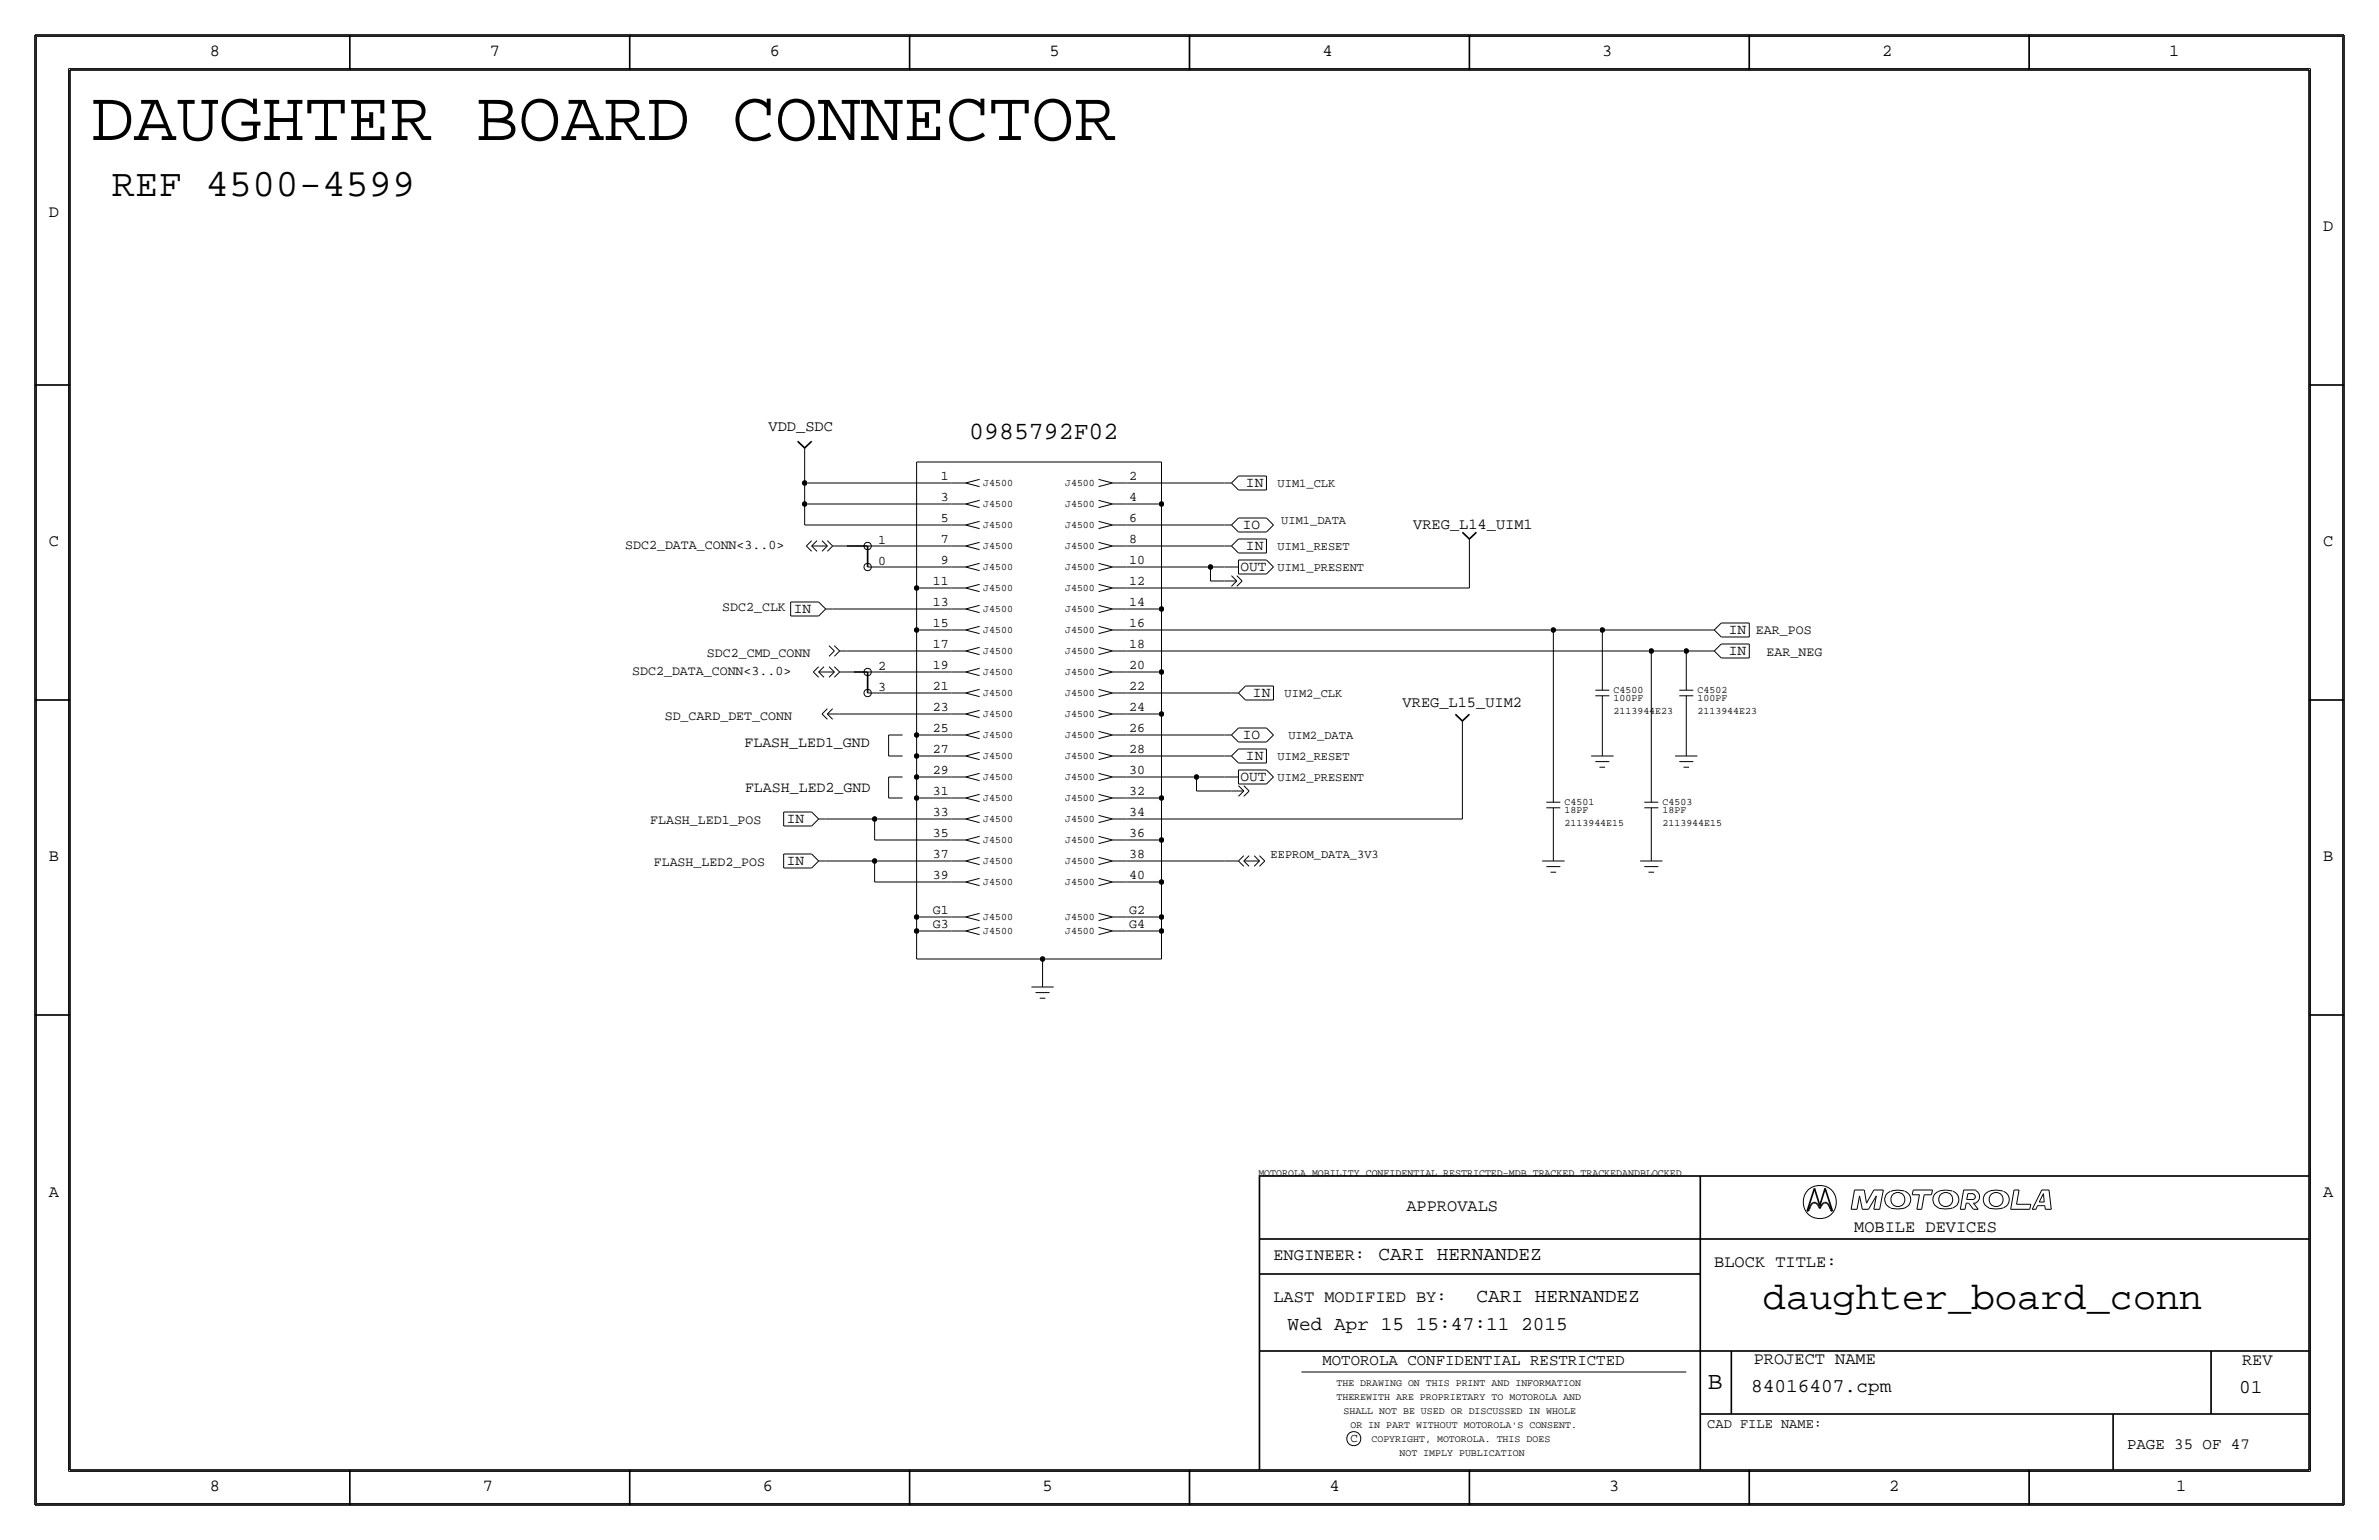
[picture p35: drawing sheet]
<svg xmlns="http://www.w3.org/2000/svg" width="432mm" height="279mm" viewBox="0 0 432 279" stroke-linecap="round" stroke-linejoin="round" font-family="sans-serif">
<defs><g id="words">
<text font-size="12.9" x="16.5" y="25.4">DAUGHTER BOARD CONNECTOR</text>
<text font-size="7.1" x="20.3" y="35.6">REF 4500-4599</text>
<text font-size="7" x="320" y="237.5">daughter_board_conn</text>
<g font-size="4.5">
<text x="175.9" y="79.6">0985792F02</text>
<text x="310" y="252.1">B</text>
</g>
<g font-size="3.5">
<text x="250.2" y="228.6">CARI HERNANDEZ</text>
<text x="268" y="236.2">CARI HERNANDEZ</text>
<text x="233.7" y="241.3">Wed Apr 15 15:47:11 2015</text>
<text x="317.9" y="252.6">84016407.cpm</text>
<text x="406.4" y="252.7">01</text>
</g>
<g font-size="3.1">
<text x="38.1" y="10.2">8</text>
<text x="88.9" y="10.2">7</text>
<text x="139.7" y="10.2">6</text>
<text x="190.5" y="10.2">5</text>
<text x="240" y="10.2">4</text>
<text x="290.8" y="10.2">3</text>
<text x="341.6" y="10.2">2</text>
<text x="393.7" y="10.2">1</text>
<text x="8.9" y="39.4">D</text>
<text x="421.6" y="41.9">D</text>
<text x="8.9" y="99.1">C</text>
<text x="421.6" y="99.1">C</text>
<text x="8.9" y="156.2">B</text>
<text x="421.6" y="156.2">B</text>
<text x="8.9" y="217.2">A</text>
<text x="255.3" y="219.7">APPROVALS</text>
<text x="421.6" y="217.2">A</text>
<text x="336.5" y="223.5">MOBILE DEVICES</text>
<text x="231.1" y="228.6">ENGINEER:</text>
<text x="311.2" y="229.9">BLOCK TITLE:</text>
<text x="231.1" y="236.2">LAST MODIFIED BY:</text>
<text x="318.3" y="247.5">PROJECT NAME</text>
<text x="407" y="247.6">REV</text>
<text x="38.1" y="270.5">8</text>
<text x="87.6" y="270.5">7</text>
<text x="138.4" y="270.5">6</text>
<text x="189.2" y="270.5">5</text>
<text x="241.3" y="270.5">4</text>
<text x="292.1" y="270.5">3</text>
<text x="342.9" y="270.5">2</text>
<text x="395" y="270.5">1</text>
</g>
<g font-size="2.9">
<text x="240" y="247.6">MOTOROLA CONFIDENTIAL RESTRICTED</text>
<text x="386.1" y="262.9">PAGE 35 OF 47</text>
</g>
<g font-size="2.8">
<text x="139.5" y="78.2">VDD_SDC</text>
<text x="256.5" y="95.9">VREG_L14_UIM1</text>
<text x="254.6" y="128.3">VREG_L15_UIM2</text>
</g>
<g font-size="2.7">
<text x="135.1" y="135.5">FLASH_LED1_GND</text>
<text x="135.2" y="143.8">FLASH_LED2_GND</text>
</g>
<g font-size="2.6">
<text x="226.2" y="88.3">IN</text>
<text x="225.6" y="96">IO</text>
<text x="226.2" y="99.8">IN</text>
<text x="225.1" y="103.7">OUT</text>
<text x="144.1" y="111.2">IN</text>
<text x="313.8" y="115">IN</text>
<text x="313.8" y="118.8">IN</text>
<text x="227.4" y="126.4">IN</text>
<text x="225.6" y="134.1">IO</text>
<text x="226.2" y="137.9">IN</text>
<text x="225.1" y="141.8">OUT</text>
<text x="142.8" y="149.3">IN</text>
<text x="142.8" y="156.9">IN</text>
</g>
<text font-size="2.5" x="309.9" y="259.1">CAD FILE NAME:</text>
<g font-size="2.4">
<text x="170.8" y="87.1">1</text>
<text x="205" y="87.1">2</text>
<text x="170.8" y="94.7">5</text>
<text x="170.8" y="90.9">3</text>
<text x="205" y="94.7">6</text>
<text x="205" y="90.9">4</text>
<text x="113.5" y="99.7">SDC2_DATA_CONN&lt;3..0&gt;</text>
<text x="159.4" y="98.7">1</text>
<text x="170.8" y="98.6">7</text>
<text x="205" y="98.6">8</text>
<text x="159.4" y="102.5">0</text>
<text x="169.3" y="106.2">11</text>
<text x="170.8" y="102.4">9</text>
<text x="205" y="106.2">12</text>
<text x="205" y="102.4">10</text>
<text x="131.1" y="110.8">SDC2_CLK</text>
<text x="169.3" y="113.8">15</text>
<text x="169.3" y="110">13</text>
<text x="205" y="113.8">16</text>
<text x="205" y="110">14</text>
<text x="128.3" y="119.1">SDC2_CMD_CONN</text>
<text x="169.3" y="117.6">17</text>
<text x="205" y="117.6">18</text>
<text x="318.7" y="115">EAR_POS</text>
<text x="320.7" y="119.1">EAR_NEG</text>
<text x="114.8" y="122.5">SDC2_DATA_CONN&lt;3..0&gt;</text>
<text x="159.4" y="121.5">2</text>
<text x="159.4" y="125.3">3</text>
<text x="169.3" y="125.2">21</text>
<text x="169.3" y="121.4">19</text>
<text x="205" y="125.2">22</text>
<text x="205" y="121.4">20</text>
<text x="120.7" y="130.6">SD_CARD_DET_CONN</text>
<text x="169.3" y="129">23</text>
<text x="205" y="129">24</text>
<text x="169.3" y="136.7">27</text>
<text x="169.3" y="132.8">25</text>
<text x="205" y="136.7">28</text>
<text x="205" y="132.8">26</text>
<text x="169.3" y="140.5">29</text>
<text x="205" y="140.5">30</text>
<text x="118" y="149.5">FLASH_LED1_POS</text>
<text x="169.3" y="148.1">33</text>
<text x="169.3" y="144.3">31</text>
<text x="205" y="148.1">34</text>
<text x="205" y="144.3">32</text>
<text x="169.3" y="155.7">37</text>
<text x="169.3" y="151.9">35</text>
<text x="205" y="155.7">38</text>
<text x="205" y="151.9">36</text>
<text x="118.7" y="157.1">FLASH_LED2_POS</text>
<text x="169.3" y="159.5">39</text>
<text x="205" y="159.5">40</text>
<text x="169.3" y="165.9">G1</text>
<text x="205" y="165.9">G2</text>
<text x="169.3" y="168.4">G3</text>
<text x="205" y="168.4">G4</text>
</g>
<text font-size="2.3" x="245.1" y="261.6">C</text>
<g font-size="2.2">
<text x="231.9" y="88.4">UIM1_CLK</text>
<text x="232.6" y="95.1">UIM1_DATA</text>
<text x="231.9" y="99.8">UIM1_RESET</text>
<text x="231.9" y="103.6">UIM1_PRESENT</text>
<text x="233.2" y="126.5">UIM2_CLK</text>
<text x="231.9" y="137.9">UIM2_RESET</text>
<text x="233.8" y="134.1">UIM2_DATA</text>
<text x="231.9" y="141.7">UIM2_PRESENT</text>
<text x="230.6" y="155.7">EEPROM_DATA_3V3</text>
</g>
<g font-size="1.8">
<text x="178.5" y="88.2">J4500</text>
<text x="193.3" y="88.2">J4500</text>
<text x="178.5" y="95.9">J4500</text>
<text x="178.5" y="92">J4500</text>
<text x="193.3" y="95.9">J4500</text>
<text x="193.3" y="92">J4500</text>
<text x="178.5" y="99.7">J4500</text>
<text x="193.3" y="99.7">J4500</text>
<text x="178.5" y="107.3">J4500</text>
<text x="178.5" y="103.5">J4500</text>
<text x="193.3" y="107.3">J4500</text>
<text x="193.3" y="103.5">J4500</text>
<text x="178.5" y="111.1">J4500</text>
<text x="193.3" y="111.1">J4500</text>
<text x="178.5" y="118.7">J4500</text>
<text x="178.5" y="114.9">J4500</text>
<text x="193.3" y="118.7">J4500</text>
<text x="193.3" y="114.9">J4500</text>
<text x="178.5" y="122.5">J4500</text>
<text x="193.3" y="122.5">J4500</text>
<text x="292.9" y="125.7">C4500</text>
<text x="308.1" y="125.7">C4502</text>
<text x="178.5" y="130.1">J4500</text>
<text x="178.5" y="126.3">J4500</text>
<text x="193.3" y="130.1">J4500</text>
<text x="193.3" y="126.3">J4500</text>
<text x="292.9" y="127.3">100PF</text>
<text x="292.9" y="129.5">2113944E23</text>
<text x="308.1" y="127.3">100PF</text>
<text x="308.1" y="129.5">2113944E23</text>
<text x="178.5" y="137.8">J4500</text>
<text x="178.5" y="134">J4500</text>
<text x="193.3" y="137.8">J4500</text>
<text x="193.3" y="134">J4500</text>
<text x="178.5" y="141.6">J4500</text>
<text x="193.3" y="141.6">J4500</text>
<text x="178.5" y="149.2">J4500</text>
<text x="178.5" y="145.4">J4500</text>
<text x="193.3" y="149.2">J4500</text>
<text x="193.3" y="145.4">J4500</text>
<text x="284" y="146">C4501</text>
<text x="284" y="147.6">18PF</text>
<text x="284" y="149.9">2113944E15</text>
<text x="301.8" y="146">C4503</text>
<text x="301.8" y="149.9">2113944E15</text>
<text x="301.8" y="147.6">18PF</text>
<text x="178.5" y="153">J4500</text>
<text x="193.3" y="153">J4500</text>
<text x="178.5" y="160.6">J4500</text>
<text x="178.5" y="156.8">J4500</text>
<text x="193.3" y="160.6">J4500</text>
<text x="193.3" y="156.8">J4500</text>
<text x="178.5" y="167">J4500</text>
<text x="193.3" y="167">J4500</text>
<text x="178.5" y="169.5">J4500</text>
<text x="193.3" y="169.5">J4500</text>
<text x="228.4" y="213.4">MOTOROLA MOBILITY CONFIDENTIAL RESTRICTED-MDB TRACKED TRACKEDANDBLOCKED</text>
<text x="242.6" y="251.5">THE DRAWING ON THIS PRINT AND INFORMATION</text>
<text x="242.6" y="254">THEREWITH ARE PROPRIETARY TO MOTOROLA AND</text>
<text x="243.8" y="256.5">SHALL NOT BE USED OR DISCUSSED IN WHOLE</text>
<text x="245.1" y="259.1">OR IN PART WITHOUT MOTOROLA'S CONSENT.</text>
<text x="248.9" y="261.6">COPYRIGHT, MOTOROLA. THIS DOES</text>
<text x="254" y="264.2">NOT IMPLY PUBLICATION</text>
</g>
</g></defs>
<g fill="none" stroke="#000" stroke-width=".3">
<path d="M6.3 6.4v266.7zM6.4 6.4h419zM12.7 12.7h406.4zM12.7 12.7v254zM63.5 6.4v6.3zM114.3 6.4v6.3zM165.1 6.4v6.3zM215.9 6.3v6.4zM266.7 6.4v6.3zM317.5 6.4v6.3zM368.3 6.4v6.3zM419.1 12.7v254z"/>
<path d="M425.4 6.4v266.7zM6.3 69.8h6.4zM419.1 69.8h6.3zM144.8 80.1l1.2 1.2zM146.1 81.3l1.2-1.2zM153.7 99.1h3.8zM157.5 99.1v3.8zM265.4 96.6l1.3 1.2zM266.7 97.8l1.3-1.2zM6.3 127h6.4zM154.9 121.9h2.6zM157.5 121.9v3.8z"/>
<path d="M264.2 129.6l1.2 1.2zM265.4 130.8l1.3-1.2zM419.1 127h6.3zM6.3 184.1h6.4zM419.1 184.1h6.3zM228.6 213.4v53.3zM228.6 213.4h190.5zM308.6 213.4v53.3zM328 219.7h.2zM328.4 219.4l-.2 .3zM328.6 218.8l-.2 .6zM328.8 218.5l-.2 .3z"/>
<path d="M329 218.3l.2-.1zM329 218.3l-.2 .2zM329.2 218.2h.2zM329.3 215.6l-1.3 4.1zM329.3 215.6l1 3.1zM329.4 218.2l.2 .1zM329.6 218.3l.3 .2zM329.9 218.5l.2 .3zM330.1 218.8l.2 .5zM330.5 218.8l-.2 .5zM330.8 218.5l-.3 .3zM331 218.3l-.2 .2z"/>
<path d="M331 218.3l.2-.1zM331.2 218.2h.2zM331.3 215.6l1.3 4.1zM331.3 215.6l-1 3.1zM331.4 218.2l.2 .1zM331.6 218.3l.2 .2zM331.8 218.5l.2 .3zM332 218.8l.3 .6zM332.3 219.4l.1 .3zM332.4 219.7h.2zM228.6 231.1h80zM228.6 224.8h190.5z"/>
<path d="M228.6 245.1h190.5zM308.6 256.5h110.5zM314.2 245.1v11.4zM383.5 256.5v10.2zM401.3 245.1v11.4zM6.4 273h419zM12.7 266.7h406.4zM63.5 266.7v6.4zM114.3 266.7v6.4zM165.1 266.7v6.4zM215.9 266.7v6.3zM266.7 266.7v6.4z"/>
<path d="M317.5 266.7v6.4zM368.3 266.7v6.4z"/>
</g>
<g fill="none" stroke="#000" stroke-width=".18">
<path d="M6.6 6.6h418.6zM6.6 6.6v266.2zM12.4 12.4v254.6zM12.4 12.4h407zM419.4 12.4v254.6zM425.2 6.6v266.2zM146 87.6h26.7zM146 83.8v3.8zM146 87.6v3.8zM146 91.4h26.7zM146 91.4v3.9zM146 95.2h26.7z"/>
<path d="M146 81.3v2.5zM146.4 99.1l.9 .9zM146.4 99.1l.9-1zM147.3 99.1l1 .9zM147.3 99.1h2.9zM147.3 99.1l1-1zM149.2 98.1l1 1zM150.2 98.1l.9 1zM151.1 99.1h2.6zM157.5 99.1h2.5zM160 99.1h12.7zM166.4 83.8v22.9z"/>
<path d="M166.4 83.8h44.4zM172.7 99.1h2.6zM172.7 95.2h2.6zM172.7 91.4h2.6zM172.7 87.6h2.6zM175.3 99.1l2.5-.7zM175.3 99.1l2.5 .6zM175.3 95.2l2.5-.6zM175.3 95.2l2.5 .7zM175.3 91.4l2.5-.6zM175.3 91.4l2.5 .7zM175.3 87.6l2.5-.6z"/>
<path d="M175.3 87.6l2.5 .7zM199.4 98.4l2.5 .7zM199.4 99.7l2.5-.6zM199.4 94.6l2.5 .6zM199.4 95.9l2.5-.7zM199.4 90.8l2.5 .6zM199.4 92.1l2.5-.7zM199.4 87l2.5 .6zM199.4 88.3l2.5-.7zM201.9 99.1h2.6zM201.9 95.2h2.6zM201.9 91.4h2.6z"/>
<path d="M201.9 87.6h2.6zM204.5 87.6h17.7zM204.5 95.2h17.7zM204.5 91.4h6.3zM204.5 99.1h17.7zM210.8 91.4v19.1zM210.8 83.8v7.6zM222.2 95.2h1.3zM222.2 87.6h1.3zM222.2 99.1h1.3zM223.5 87.6l1.3 1.3zM223.5 95.2l1.3 1.3z"/>
<path d="M223.5 99.1l1.3 1.2zM224.8 86.4h5.1zM224.8 88.9h5.1zM224.8 97.8h5.1zM224.8 86.4l-1.3 1.2zM224.8 96.5h5.1zM224.8 94h5.1zM224.8 94l-1.3 1.3zM224.8 97.8l-1.3 1.3zM229.9 86.4v2.5zM229.9 94l1.2 1.3zM229.9 97.8v2.5z"/>
<path d="M231.1 95.2l-1.2 1.3zM266.7 97.8v2.5zM143.5 109.2h5.1zM143.5 109.2v2.6zM143.5 111.8h5.1zM148.6 109.2l1.3 1.3zM149.2 100l1-.9zM149.9 110.5l-1.3 1.3zM149.9 110.5h1.2zM150.2 100l.9-.9zM150.5 117.1l.9 1zM151.1 110.5h21.6z"/>
<path d="M151.4 118.1l-.9 1zM151.4 117.1l1 1zM152.4 118.1l-1 1zM152.4 118.1h1.3zM153.7 118.1h19zM157.5 102.9h2.5zM160 102.9h12.7zM166.4 114.3v19zM166.4 114.3h6.3zM166.4 106.7v7.6zM166.4 106.7h6.3zM172.7 118.1h2.6z"/>
<path d="M172.7 114.3h2.6zM172.7 110.5h2.6zM172.7 106.7h2.6zM172.7 102.9h2.6zM175.3 118.1l2.5-.7zM175.3 118.1l2.5 .7zM175.3 114.3l2.5-.7zM175.3 114.3l2.5 .7zM175.3 110.5l2.5-.7zM175.3 110.5l2.5 .7zM175.3 106.7l2.5-.7zM175.3 106.7l2.5 .6z"/>
<path d="M175.3 102.9l2.5-.7zM175.3 102.9l2.5 .6zM199.4 102.2l2.5 .7zM199.4 103.5l2.5-.6zM199.4 117.4l2.5 .7zM199.4 118.8l2.5-.7zM199.4 113.6l2.5 .7zM199.4 115l2.5-.7zM199.4 109.8l2.5 .7zM199.4 111.2l2.5-.7zM199.4 106l2.5 .7zM199.4 107.3l2.5-.6z"/>
<path d="M201.9 102.9h2.6zM201.9 118.1h2.6zM201.9 114.3h2.6zM201.9 110.5h2.6zM201.9 106.7h2.6zM204.5 102.9h15.2zM204.5 118.1h95.2zM204.5 114.3h77.4zM204.5 110.5h6.3zM204.5 106.7h62.2zM210.8 110.5v11.4zM219.7 102.9h2.5z"/>
<path d="M219.7 102.9v2.5zM219.7 105.4h2.5zM222.2 105.4h2.3zM222.3 102.9h2.5zM223.5 106.4l1-1zM223.5 104.4l1 1zM224.5 106.4l1-1zM224.5 104.4l1 1zM224.8 100.3h5.1zM224.8 101.6h5.1zM224.8 104.1h5.1zM224.8 101.6v2.5z"/>
<path d="M229.9 101.6l1.2 1.3zM231.1 102.9l-1.2 1.2zM266.7 100.3v6.4zM281.9 114.3h8.9zM281.9 114.3v26.7zM290.8 114.3h19.1zM290.8 114.3v6.3zM299.7 118.1h6.4zM299.7 118.1v22.9zM306.1 118.1h3.8zM306.1 118.1v2.5zM309.9 114.3h1.3z"/>
<path d="M309.9 118.1h1.3zM311.1 114.3l1.3 1.3zM311.1 118.1l1.3 1.3zM312.4 113l-1.3 1.3zM312.4 116.8l-1.3 1.3zM312.4 113h5.1zM312.4 115.6h5.1zM312.4 116.8h5.1zM312.4 119.4h5.1zM317.5 113v2.6zM317.5 116.8v2.6zM147.6 121.9l1-.9z"/>
<path d="M147.6 121.9l1 1zM148.6 121.9l1 1zM148.6 121.9h2.8zM148.6 121.9l1-.9zM149.2 129.5l1 1zM149.2 129.5l1-.9zM150.2 129.5l.9 1zM150.2 129.5h2.2zM150.2 129.5l.9-.9zM150.5 121l.9 .9zM150.5 122.9l.9-1zM151.4 121l1 .9z"/>
<path d="M151.4 122.9l1-1zM152.4 129.5h20.3zM152.4 121.9h2.5zM157.5 125.7h2.5zM157.5 121.9h2.5zM160 125.7h12.7zM160 121.9h12.7zM161.3 133.3h2.5zM161.3 133.3v3.9zM161.3 137.2h2.5zM166.4 137.2v3.8zM166.4 137.2h6.3z"/>
<path d="M166.4 133.3v3.9zM166.4 133.3h6.3zM172.7 137.2h2.6zM172.7 133.3h2.6zM172.7 129.5h2.6zM172.7 125.7h2.6zM172.7 121.9h2.6zM175.3 137.2l2.5-.7zM175.3 137.2l2.5 .6zM175.3 133.3l2.5-.6zM175.3 133.3l2.5 .7zM175.3 129.5l2.5-.6z"/>
<path d="M175.3 129.5l2.5 .7zM175.3 125.7l2.5-.6zM175.3 125.7l2.5 .7zM175.3 121.9l2.5-.6zM175.3 121.9l2.5 .7zM199.4 136.5l2.5 .7zM199.4 137.8l2.5-.6zM199.4 132.7l2.5 .6zM199.4 134l2.5-.7zM199.4 128.9l2.5 .6zM199.4 130.2l2.5-.7zM199.4 125.1l2.5 .6z"/>
<path d="M199.4 126.4l2.5-.7zM199.4 121.3l2.5 .6zM199.4 122.6l2.5-.7zM201.9 137.2h2.6zM201.9 133.3h2.6zM201.9 129.5h2.6zM201.9 125.7h2.6zM201.9 121.9h2.6zM204.5 125.7h19zM204.5 137.2h17.7zM204.5 133.3h17.7zM204.5 129.5h6.3z"/>
<path d="M204.5 121.9h6.3zM210.8 129.5v15.3zM210.8 121.9v7.6zM222.2 133.3h1.3zM222.2 137.2h1.3zM223.5 137.2l1.3 1.2zM223.5 125.7h1.3zM223.5 133.3l1.3 1.3zM224.8 135.9h5.1zM224.8 138.4h5.1zM224.8 135.9l-1.3 1.3zM224.8 125.7l1.3 1.3z"/>
<path d="M224.8 134.6h5.1zM224.8 132.1h5.1zM224.8 132.1l-1.3 1.2zM224.8 139.7h5.1zM224.8 139.7v2.5zM226.1 124.5l-1.3 1.2zM226.1 124.5h5zM226.1 127h5zM229.9 135.9v2.5zM229.9 132.1l1.2 1.2zM229.9 139.7l1.2 1.3zM231.1 124.5v2.5z"/>
<path d="M231.1 133.3l-1.2 1.3zM265.4 133.3v15.3zM265.4 130.8v2.5zM288.8 137.2h4.1zM289.6 126.2h2.5zM289.6 138.2h2.5zM289.6 125.2h2.5zM290.3 139.2h1zM290.8 130.8v3.8zM290.8 134.6v2.6zM290.8 126.2v4.6zM290.8 120.6v4.6z"/>
<path d="M304 137.2h4.1zM304.8 126.2h2.5zM304.8 138.2h2.5zM304.8 125.2h2.5zM305.6 139.2h1zM306.1 130.8v3.8zM306.1 134.6v2.6zM306.1 126.2v4.6zM306.1 120.6v4.6zM142.2 147.3h5.1zM142.2 147.3v2.6zM142.2 149.9h5.1z"/>
<path d="M142.2 154.9h5.1zM142.2 154.9v2.6zM142.2 157.5h5.1zM147.3 147.3l1.3 1.3zM147.3 154.9l1.3 1.3zM148.6 148.6h1.3zM148.6 156.2h1.3zM148.6 148.6l-1.3 1.3zM148.6 156.2l-1.3 1.3zM149.9 156.2h8.8zM149.9 148.6h8.8zM158.7 156.2v3.8z"/>
<path d="M158.7 156.2h14zM158.7 148.6h14zM158.7 148.6v3.8zM158.7 152.4h14zM161.3 141h2.5zM161.3 144.8h2.5zM161.3 141v3.8zM166.4 144.8v21.6zM166.4 144.8h6.3zM166.4 141v3.8zM166.4 141h6.3zM172.7 156.2h2.6z"/>
<path d="M172.7 152.4h2.6zM172.7 148.6h2.6zM172.7 144.8h2.6zM172.7 141h2.6zM175.3 156.2l2.5-.7zM175.3 156.2l2.5 .7zM175.3 152.4l2.5-.7zM175.3 152.4l2.5 .7zM175.3 148.6l2.5-.7zM175.3 148.6l2.5 .7zM175.3 144.8l2.5-.7zM175.3 144.8l2.5 .6z"/>
<path d="M175.3 141l2.5-.7zM175.3 141l2.5 .6zM199.4 159.4l2.5 .6zM199.4 155.5l2.5 .7zM199.4 156.9l2.5-.7zM199.4 151.7l2.5 .7zM199.4 153.1l2.5-.7zM199.4 147.9l2.5 .7zM199.4 149.3l2.5-.7zM199.4 144.1l2.5 .7zM199.4 145.4l2.5-.6zM199.4 140.3l2.5 .7z"/>
<path d="M199.4 141.6l2.5-.6zM201.9 156.2h2.6zM201.9 152.4h2.6zM201.9 148.6h2.6zM201.9 144.8h2.6zM201.9 141h2.6zM204.5 156.2h17.7zM204.5 141h12.7zM204.5 148.6h60.9zM204.5 152.4h6.3zM204.5 144.8h6.3zM210.8 152.4v7.6z"/>
<path d="M210.8 144.8v7.6zM217.2 141v2.5zM217.2 143.5h6.3zM217.2 141h5zM222.2 156.2h2.6zM222.3 141h2.5zM223.5 143.5h2.3zM224.8 142.5l1 1zM224.8 156.2l1 1zM224.8 144.5l1-1zM224.8 156.2l1-1zM224.8 142.2h5.1z"/>
<path d="M225.8 144.5l.9-1zM225.8 156.2l.9-1zM225.8 156.2h2.8zM225.8 142.5l.9 1zM225.8 156.2l.9 1zM227.6 157.2l1-1zM227.6 155.2l1 1zM228.6 157.2l1-1zM228.6 155.2l1 1zM231.1 141l-1.2 1.2zM279.9 156.2h4.1zM280.7 146.6h2.5z"/>
<path d="M280.7 157.2h2.5zM280.7 145.5h2.5zM281.4 158.2h1zM281.9 151.1v2.6zM281.9 153.7v2.5zM281.9 146.6v4.5zM281.9 141v4.5zM297.7 156.2h4.1zM298.4 146.6h2.6zM298.5 157.2h2.5zM298.5 145.5h2.5zM299.2 158.2h1z"/>
<path d="M299.7 151.1v2.6zM299.7 153.7v2.5zM299.7 146.6v4.5zM299.7 141v4.5zM158.8 160h13.9zM166.4 174h22.8zM166.4 168.9v5.1zM166.4 168.9h6.3zM166.4 166.4v2.5zM166.4 166.4h6.3zM172.7 168.9h2.6zM172.7 166.4h2.6z"/>
<path d="M172.7 160h2.6zM175.3 168.9l2.5-.7zM175.3 168.9l2.5 .7zM175.3 166.4l2.5-.7zM175.3 166.4l2.5 .6zM175.3 160l2.5-.6zM175.3 160l2.5 .7zM187.2 179.1h4.1zM189.2 174h21.6zM189.2 174v2.5zM189.2 176.5v2.6zM199.4 168.2l2.5 .7z"/>
<path d="M199.4 169.6l2.5-.7zM199.4 165.7l2.5 .7zM199.4 167l2.5-.6zM199.4 160.7l2.5-.7zM201.9 168.9h2.6zM201.9 166.4h2.6zM201.9 160h2.6zM204.5 168.9h6.3zM204.5 166.4h6.3zM204.5 160h6.3zM210.8 168.9v5.1zM210.8 166.4v2.5z"/>
<path d="M210.8 160v6.4zM188 180.1h2.5zM188.7 181.1h1zM336 219.4h1.1zM336.6 215.9h1.8zM336.6 215.9l-.6 3.5zM337.5 217l-.4 2.4zM337.5 217l.5 2.4zM338 219.4h1.1zM338.4 215.9l.4 2.4zM340.1 219.4h1.1zM340.1 215.9h1.7z"/>
<path d="M340.1 215.9l-1.3 2.4zM340.6 217l-1.5 2.4zM340.6 217l-.5 2.4zM341.8 215.9l-.6 3.5zM343.1 216.2a1.6 1.6 0 0 0-1 1.5 1.6 1.6 0 0 0 1.1 1.5M345.7 216.1h-.2a4 4 0 0 0-2.3 .1M345.7 216.2a1.59 1.59 0 0 1 1.1 1.5 1.59 1.59 0 0 1-1.1 1.5 5.1 5.1 0 0 1-2.5 0M347.1 216.8h1.3zM347.3 215.9l-.2 .9zM347.3 215.9h3.5zM347.9 219.4h.9zM348.4 216.8l-.5 2.6z"/>
<path d="M349.2 216.8l-.4 2.6zM349.2 216.8h1.4zM350.8 215.9l-.2 .9zM354.4 216.1a3.1 3.1 0 0 0-3.3 .7 1.62 1.62 0 0 0 .8 2.4M354.4 219.2a5.1 5.1 0 0 1-2.5 0M354.5 216.2a1.59 1.59 0 0 1 1 1.5 1.59 1.59 0 0 1-1 1.5M355.8 219.4h.9zM356.4 215.9l-.6 3.5zM356.4 215.9h2.2zM356.9 218.3l-.2 1.1zM356.9 218.3h.4zM357 217.6h1.2z"/>
<path d="M357.2 216.6l-.2 1zM357.2 216.6h1zM357.3 218.3l.9 1.1zM358.1 216.7a.5 .5 0 0 1 .4 .4 .5 .5 0 0 1-.4 .5M358.2 219.4h.9zM358.2 218.3l.9 1.1zM358.2 218.3h.4zM358.5 216a1.24 1.24 0 0 1 .8 1.1 1.24 1.24 0 0 1-.8 1.2M363.5 216.1a3.1 3.1 0 0 0-3.3 .7 1.62 1.62 0 0 0 .8 2.4M363.6 219.2a5.1 5.1 0 0 1-2.6 0M363.6 216.2a1.59 1.59 0 0 1 1.1 1.5 1.59 1.59 0 0 1-1.1 1.5M364.9 219.4h3.5z"/>
<path d="M365.6 215.9l-.7 3.5zM365.6 215.9h.9zM366 218.5h2.6zM366.5 215.9l-.5 2.6zM368.6 218.5l-.2 .9zM368.9 219.4h.6zM369.8 218.7h1.3zM369.8 218.7l-.3 .7zM370.1 218.1h.9zM370.6 215.9l-1.7 3.5zM370.6 215.9h1.3zM370.9 216.6l-.8 1.5z"/>
<path d="M370.9 216.6l.1 1.5zM371.1 218.7l.1 .7zM371.2 219.4h1.1zM371.9 215.9l.4 3.5zM236.2 248.9h69.9zM6.6 272.8h418.6zM12.4 267h407z"/>
<circle cx="157.5" cy="99.1" r=".67"/>
<circle cx="157.5" cy="102.9" r=".67"/>
<circle cx="157.5" cy="125.7" r=".67"/>
<circle cx="157.5" cy="121.9" r=".67"/>
<circle cx="330.3" cy="218.1" r="3"/>
<circle cx="344.5" cy="217.6" r="1.28"/>
<circle cx="353.2" cy="217.6" r="1.28"/>
<circle cx="362.3" cy="217.6" r="1.28"/>
<circle cx="245.7" cy="261" r="1.28"/>
</g>
<g fill="#000" stroke="#000" stroke-width=".18">
<circle cx="146" cy="87.6" r=".41"/>
<circle cx="146" cy="91.4" r=".41"/>
<circle cx="210.8" cy="91.4" r=".41"/>
<circle cx="166.4" cy="114.3" r=".41"/>
<circle cx="166.4" cy="106.7" r=".41"/>
<circle cx="210.8" cy="110.5" r=".41"/>
<circle cx="219.7" cy="102.9" r=".41"/>
<circle cx="281.9" cy="114.3" r=".41"/>
<circle cx="290.8" cy="114.3" r=".41"/>
<circle cx="299.7" cy="118.1" r=".41"/>
<circle cx="306.1" cy="118.1" r=".41"/>
<circle cx="166.4" cy="137.2" r=".41"/>
<circle cx="166.4" cy="133.4" r=".41"/>
<circle cx="210.8" cy="121.9" r=".41"/>
<circle cx="210.8" cy="129.5" r=".41"/>
<circle cx="158.7" cy="148.6" r=".41"/>
<circle cx="158.7" cy="156.2" r=".41"/>
<circle cx="166.4" cy="144.8" r=".41"/>
<circle cx="166.4" cy="141" r=".41"/>
<circle cx="210.8" cy="152.4" r=".41"/>
<circle cx="210.8" cy="144.8" r=".41"/>
<circle cx="217.2" cy="141" r=".41"/>
<circle cx="166.4" cy="166.4" r=".41"/>
<circle cx="166.4" cy="168.9" r=".41"/>
<circle cx="189.2" cy="174" r=".41"/>
<circle cx="210.8" cy="166.4" r=".41"/>
<circle cx="210.8" cy="168.9" r=".41"/>
<circle cx="210.8" cy="160" r=".41"/>
</g>
<use href="#words"/>
</svg>
